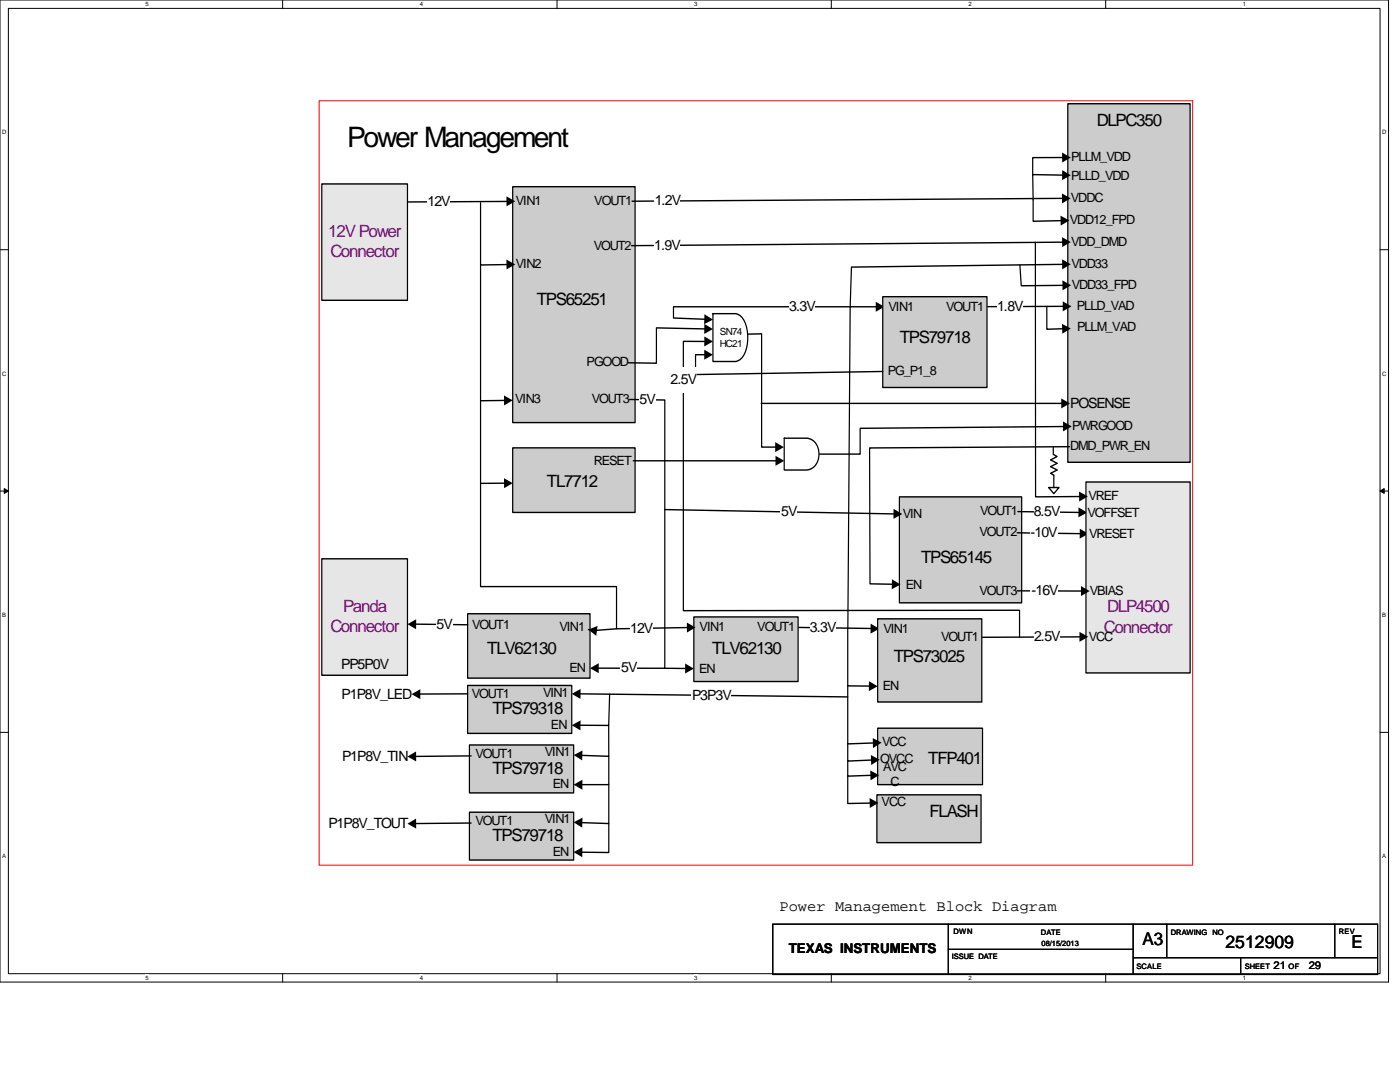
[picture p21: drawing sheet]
<svg xmlns="http://www.w3.org/2000/svg" width="279mm" height="216mm" viewBox="0 0 279 216" stroke-linecap="round" stroke-linejoin="round" font-family="sans-serif">
<defs><g id="words">
<text font-size="5.6" x="69.3" y="29.3">Power Management</text>
<g font-size="3.5">
<text x="228" y="188.6">A3</text>
<text x="244.6" y="189.2">2512909</text>
<text x="269.7" y="189.2">E</text>
</g>
<g font-size="3.4">
<text x="218.9" y="25.2">DLPC350</text>
<text x="107.1" y="60.9">TPS65251</text>
<text x="179.6" y="68.4">TPS79718</text>
<text x="109.1" y="97.2">TL7712</text>
<text x="183.8" y="112.3">TPS65145</text>
<text x="97.2" y="130.6">TLV62130</text>
<text x="142.2" y="130.6">TLV62130</text>
<text x="178.4" y="132.2">TPS73025</text>
<text x="98.3" y="142.6">TPS79318</text>
<text x="98.3" y="154.5">TPS79718</text>
<text x="185.3" y="152.4">TFP401</text>
<text x="98.3" y="167.9">TPS79718</text>
<text x="185.5" y="162.9">FLASH</text>
</g>
<g font-size="3.4" fill="#800080">
<text x="65.5" y="47.3">12V Power</text>
<text x="65.9" y="51.4">Connector</text>
<text x="68.5" y="122.1">Panda</text>
<text x="220.9" y="122.1">DLP4500</text>
<text x="65.9" y="126.2">Connector</text>
<text x="220.3" y="126.2">Connector</text>
</g>
<text font-size="3.1" x="155.6" y="181.8">Power Management Block Diagram</text>
<g font-size="2.8">
<text x="85.3" y="41.1">12V</text>
<text x="130.7" y="40.9">1.2V</text>
<text x="130.6" y="49.8">1.9V</text>
<text x="157.5" y="62.1">3.3V</text>
<text x="199" y="62">1.8V</text>
<text x="133.8" y="76.6">2.5V</text>
<text x="127.7" y="80.6">5V</text>
<text x="213.6" y="81.3">POSENSE</text>
<text x="155.9" y="103">5V</text>
<text x="205.6" y="107.2">-10V</text>
<text x="206.3" y="103">8.5V</text>
<text x="205.8" y="118.7">-16V</text>
<text x="87.1" y="125.5">5V</text>
<text x="125.8" y="126.2">12V</text>
<text x="161.6" y="126.1">3.3V</text>
<text x="206.4" y="128">2.5V</text>
<text x="68.1" y="133.6">PP5P0V</text>
<text x="124" y="134.2">5V</text>
<text x="68.2" y="139.4">P1P8V_LED</text>
<text x="138.1" y="139.6">P3P3V</text>
<text x="68.3" y="151.8">P1P8V_TIN</text>
<text x="65.5" y="165.2">P1P8V_TOUT</text>
</g>
<text font-size="2.7" x="157.4" y="190.2">TEXAS INSTRUMENTS</text>
<g font-size="2.5">
<text x="213.8" y="35.8">PLLD_VDD</text>
<text x="213.8" y="32.2">PLLM_VDD</text>
<text x="102.9" y="40.9">VIN1</text>
<text x="118.6" y="40.9">VOUT1</text>
<text x="213.7" y="40.3">VDDC</text>
<text x="213.5" y="44.6">VDD12_FPD</text>
<text x="102.9" y="53.5">VIN2</text>
<text x="118.5" y="49.8">VOUT2</text>
<text x="213.8" y="49">VDD_DMD</text>
<text x="213.8" y="53.4">VDD33</text>
<text x="213.9" y="57.6">VDD33_FPD</text>
<text x="177.3" y="62">VIN1</text>
<text x="188.8" y="62">VOUT1</text>
<text x="214.9" y="61.8">PLLD_VAD</text>
<text x="214.9" y="66.1">PLLM_VAD</text>
<text x="117.1" y="73.1">PGOOD</text>
<text x="177.2" y="74.8">PG_P1_8</text>
<text x="102.8" y="80.4">VIN3</text>
<text x="118.1" y="80.4">VOUT3</text>
<text x="213.6" y="89.8">DMD_PWR_EN</text>
<text x="214" y="85.8">PWRGOOD</text>
<text x="118.5" y="92.7">RESET</text>
<text x="217.2" y="99.8">VREF</text>
<text x="180.2" y="103.4">VIN</text>
<text x="195.5" y="107">VOUT2</text>
<text x="195.6" y="102.8">VOUT1</text>
<text x="217" y="103.1">VOFFSET</text>
<text x="217.3" y="107.3">VRESET</text>
<text x="180.8" y="117.4">EN</text>
<text x="195.5" y="118.6">VOUT3</text>
<text x="217.5" y="118.7">VBIAS</text>
<text x="94.2" y="125.5">VOUT1</text>
<text x="111.7" y="125.9">VIN1</text>
<text x="139.6" y="125.9">VIN1</text>
<text x="151.1" y="125.9">VOUT1</text>
<text x="176.3" y="126.3">VIN1</text>
<text x="187.8" y="128">VOUT1</text>
<text x="217.3" y="127.8">VCC</text>
<text x="113.6" y="134.1">EN</text>
<text x="139.5" y="134.2">EN</text>
<text x="176.2" y="137.7">EN</text>
<text x="94.2" y="139.3">VOUT1</text>
<text x="108.4" y="139.2">VIN1</text>
<text x="110" y="145.5">EN</text>
<text x="176" y="148.9">VCC</text>
<text x="94.9" y="151.3">VOUT1</text>
<text x="108.7" y="150.9">VIN1</text>
<text x="175.7" y="152.2">OVCC</text>
<text x="176.2" y="153.8">AVC</text>
<text x="110.3" y="157.3">EN</text>
<text x="175.9" y="160.9">VCC</text>
<text x="177.7" y="156.8">C</text>
<text x="94.9" y="164.7">VOUT1</text>
<text x="108.7" y="164.3">VIN1</text>
<text x="110.3" y="170.8">EN</text>
</g>
<g font-size="2.2">
<text x="254.1" y="193.4">21</text>
<text x="261.2" y="193.4">29</text>
</g>
<g font-size="2">
<text x="143.6" y="69.2">HC21</text>
<text x="143.7" y="66.8">SN74</text>
</g>
<g font-size="1.5">
<text x="189.9" y="191.5">ISSUE DATE</text>
<text x="190.3" y="186.4">DWN</text>
<text x="207.7" y="186.6">DATE</text>
<text x="207.9" y="188.8">08/15/2013</text>
<text x="233.7" y="186.6">DRAWING</text>
<text x="242" y="186.6">NO</text>
<text x="267.2" y="186.4">REV</text>
<text x="226.8" y="193.3">SCALE</text>
<text x="248.4" y="193.3">SHEET</text>
<text x="257.2" y="193.3">OF</text>
</g>
<g font-size="1.2">
<text x="29" y="1.3">5</text>
<text x="83.8" y="1.3">4</text>
<text x="138.5" y="1.3">3</text>
<text x="193.3" y="1.3">2</text>
<text x="248" y="1.3">1</text>
<text x=".4" y="26.8">D</text>
<text x="275.8" y="26.8">D</text>
<text x=".4" y="75">C</text>
<text x="275.8" y="75">C</text>
<text x=".4" y="123.1">B</text>
<text x="275.8" y="123.1">B</text>
<text x=".4" y="171.3">A</text>
<text x="275.8" y="171.3">A</text>
<text x="29" y="195.6">5</text>
<text x="83.8" y="195.6">4</text>
<text x="138.5" y="195.6">3</text>
<text x="193.3" y="195.6">2</text>
<text x="248" y="195.6">1</text>
</g>
</g></defs>
<path d="M0 0h277.1v196h-277.1zM1.7 1.7h273.7v192.6h-273.7z" fill="none" stroke="#000" stroke-width=".2"/>
<g fill="#fff">
<path d="M29 .2h.7v1.3h-.7z"/>
<path d="M29 194.5h.7v1.3h-.7z"/>
</g>
<path d="M56.4 0v1.7M56.4 194.3v1.7" fill="none" stroke="#000" stroke-width=".2"/>
<g fill="#fff">
<path d="M83.8 .2h.6v1.3h-.6z"/>
<path d="M83.8 194.5h.6v1.3h-.6z"/>
</g>
<path d="M111.2 0v1.7M111.2 194.3v1.7" fill="none" stroke="#000" stroke-width=".2"/>
<g fill="#fff">
<path d="M138.5 .2h.7v1.3h-.7z"/>
<path d="M138.5 194.5h.7v1.3h-.7z"/>
</g>
<path d="M165.9 0v1.7M165.9 194.3v1.7" fill="none" stroke="#000" stroke-width=".2"/>
<g fill="#fff">
<path d="M193.3 .2h.6v1.3h-.6z"/>
<path d="M193.3 194.5h.6v1.3h-.6z"/>
</g>
<path d="M220.7 0v1.7M220.7 194.3v1.7" fill="none" stroke="#000" stroke-width=".2"/>
<g fill="#fff">
<path d="M248 .2h.7v1.3h-.7z"/>
<path d="M248 194.5h.7v1.3h-.7z"/>
<path d="M.4 25.7h.9v1.4h-.9z"/>
<path d="M275.8 25.7h.9v1.4h-.9z"/>
<path d="M.4 73.9h.9v1.3h-.9z"/>
<path d="M275.8 73.9h.9v1.3h-.9z"/>
</g>
<path d="M0 49.8h1.7M275.4 49.8h1.7" fill="none" stroke="#000" stroke-width=".2"/>
<g fill="#fff">
<path d="M.4 122h.8v1.4h-.8z"/>
<path d="M275.8 122h.8v1.4h-.8z"/>
</g>
<path d="M0 98h1.7M275.4 98h1.7" fill="none" stroke="#000" stroke-width=".2"/>
<path d="M.8 97.5l.9 .5-.9 .4zM275.4 98l.8-.5v.9z" fill="#000" stroke="#000" stroke-width=".2"/>
<g fill="#fff">
<path d="M.4 170.2h.8v1.3h-.8z"/>
<path d="M275.8 170.2h.8v1.3h-.8z"/>
</g>
<path d="M0 146.1h1.7M275.4 146.1h1.7" fill="none" stroke="#000" stroke-width=".2"/>
<path d="M63.7 20.1v152.5h174.3v-152.5z" fill-rule="evenodd" fill="#fff" stroke="#f00" stroke-width=".2"/>
<path d="M64.2 36.7h17.1v23.2h-17.1z" fill="#e6e6e6"/>
<path d="M64.2 36.7h17.1v23.2h-17.1z" fill="none" stroke="#000" stroke-width=".26"/>
<path d="M102.3 37.3h24.4v47h-24.4z" fill="#ccc"/>
<path d="M102.3 37.3h24.4v47h-24.4zM95.9 40.4v12.5l5.4-.1M95.9 52.9v27.1l4.9-.1M101.3 40.2l-20 .1" fill="none" stroke="#000" stroke-width=".26"/>
<path d="M101.1 39.2l1.7 1-1.7 1zM101.1 51.8l1.7 1-1.7 1zM100.6 78.9l1.7 1-1.7 1z" fill="#000"/>
<path d="M213.1 20.7h24.4v71.5h-24.4z" fill="#ccc"/>
<path d="M212.2 39.6l-86.1 .6M213.1 20.7h24.4v71.5h-24.4z" fill="none" stroke="#000" stroke-width=".26"/>
<path d="M211.9 38.6l1.8 1-1.8 1z" fill="#000"/>
<g fill="#fff">
<path d="M130.6 38.4h5.2v3.4h-5.2z"/>
<path d="M130.7 38.4h5v3.4h-5z"/>
</g>
<path d="M102.3 89.4h24.4v12.9h-24.4z" fill="#ccc"/>
<path d="M102.3 89.4h24.4v12.9h-24.4z" fill="none" stroke="#000" stroke-width=".26"/>
<path d="M93.3 122.5h24.5v12.8h-24.5z" fill="#ccc"/>
<path d="M95.9 80v16.5l4.9-.1M95.9 96.5v20.5h27.1v8.5l-4.4 .3-1.2-.2M93.3 122.5h24.4v12.8h-24.4z" fill="none" stroke="#000" stroke-width=".26"/>
<path d="M100.6 95.4l1.7 1-1.7 1zM117.4 125.6l1.9-.7-.3 2z" fill="#000"/>
<path d="M64.2 111.5h17.1v23.2h-17.1z" fill="#e6e6e6"/>
<path d="M64.2 111.5h17.1v23.2h-17.1zM82.8 124.5l10.6 .2" fill="none" stroke="#000" stroke-width=".26"/>
<path d="M81.3 124.5l1.8-.9-.1 2z" fill="#000"/>
<g fill="#fff">
<path d="M87 122.9h3.2v3.4h-3.2z"/>
<path d="M87.1 122.9h3v3.4h-3z"/>
</g>
<path d="M138.5 123.1h20.8v12.9h-20.8z" fill="#ccc"/>
<path d="M125.6 79.7l7.1 .1v53.5h-13.4M137.3 125.2l-14.3 .3M138.5 123.1h20.8v12.9h-20.8z" fill="none" stroke="#000" stroke-width=".26"/>
<path d="M117.8 133.3l1.7-1v2zM137.1 124.2l1.7 1-1.7 1z" fill="#000"/>
<g fill="#fff">
<path d="M127.6 78.1h3.2v3.4h-3.2z"/>
<path d="M127.7 78.1h3v3.4h-3z"/>
</g>
<path d="M132.7 133.3l4.2 .1M159.4 125.2l14.6 .2" fill="none" stroke="#000" stroke-width=".26"/>
<path d="M136.7 132.4l1.8 1-1.8 1zM173.8 124.4l1.7 1.1-1.8 .9z" fill="#000"/>
<g fill="#fff">
<path d="M161.6 123.6h5.2v3.4h-5.2z"/>
<path d="M161.6 123.6h5.1v3.4h-5.1z"/>
</g>
<path d="M206.2 39.9v4.3l5.7-.2M212.2 48.3l-86.2 .7" fill="none" stroke="#000" stroke-width=".26"/>
<path d="M211.6 43l1.8 1-1.7 1zM212 47.3l1.7 1-1.7 1z" fill="#000"/>
<g fill="#fff">
<path d="M130.5 47.3h5.2v3.4h-5.2z"/>
<path d="M130.6 47.3h5v3.4h-5z"/>
</g>
<path d="M179.5 99.1h24.4v21.2h-24.4z" fill="#ccc"/>
<path d="M179.5 99.1h24.4v21.2h-24.4zM132.7 101.7l45.8 .8M203.1 102.1l12.4 .2" fill="none" stroke="#000" stroke-width=".26"/>
<path d="M178.3 101.5l1.8 1.1-1.8 .9zM215.2 101.2l1.8 1.1-1.8 .9z" fill="#000"/>
<g fill="#fff">
<path d="M206.3 100.5h5.2v3.4h-5.2z"/>
<path d="M206.3 100.5h5.1v3.4h-5.1z"/>
</g>
<path d="M203 106.3l12.7 .2" fill="none" stroke="#000" stroke-width=".26"/>
<path d="M215.5 105.5l1.7 1-1.7 1z" fill="#000"/>
<g fill="#fff">
<path d="M205.5 104.7h5.5v3.4h-5.5z"/>
<path d="M205.7 104.7h5.2v3.4h-5.2z"/>
</g>
<path d="M216.7 96.2h20.8v38.1h-20.8z" fill="#e6e6e6"/>
<path d="M216.7 96.2h20.8v38.1h-20.8zM203 117.9h12.9" fill="none" stroke="#000" stroke-width=".26"/>
<path d="M215.7 116.9l1.8 1-1.8 1z" fill="#000"/>
<g fill="#fff">
<path d="M205.7 116.2h5.5v3.4h-5.5z"/>
<path d="M205.8 116.2h5.3v3.4h-5.3z"/>
</g>
<path d="M213.5 89.1l-40 .3 .1 27.1 4.6 .1" fill="none" stroke="#000" stroke-width=".26"/>
<path d="M178 115.6l1.7 1-1.7 1z" fill="#000"/>
<path d="M209.7 90.7h1.3v4.1h-1.3z" fill-rule="evenodd" fill="#fff"/>
<path d="M209.3 97.3h2l-1 1.2zM210.2 89.3v1.4M210.3 90.7l.7 .4-1.3 .7 1.3 .7-1.3 .6 1.3 .7-1.3 .6 .6 .4v2.5" fill="none" stroke="#000" stroke-width=".26"/>
<path d="M175.2 123.5h20.7v16.6h-20.7z" fill="#ccc"/>
<path d="M175.2 123.5h20.7v16.6h-20.7zM215.7 127.1l-19.6 .1" fill="none" stroke="#000" stroke-width=".26"/>
<path d="M215.4 126.1l1.8 1-1.8 1z" fill="#000"/>
<g fill="#fff">
<path d="M206.3 125.4h5.2v3.4h-5.2z"/>
<path d="M206.4 125.4h5.1v3.4h-5.1z"/>
</g>
<path d="M206.6 48.4l.1 50.7h8.9M169.7 61.2h5.3M169.2 125.3v11.6h4.4" fill="none" stroke="#000" stroke-width=".26"/>
<path d="M174.8 60.2l1.7 1-1.7 1zM215.3 98.1l1.8 1-1.7 1zM173.4 135.9l1.8 1-1.8 1z" fill="#000"/>
<path d="M176.2 59.2h20.8v18.1h-20.8z" fill="#ccc"/>
<path d="M176.2 59.2h20.8v18.1h-20.8zM212.3 61.1l-15.2 .1" fill="none" stroke="#000" stroke-width=".26"/>
<path d="M212.1 60.1l1.7 1-1.7 1z" fill="#000"/>
<g fill="#fff">
<path d="M198.9 59.5h5.2v3.4h-5.2z"/>
<path d="M199 59.5h5.1v3.4h-5.1z"/>
</g>
<path d="M212.2 31.4l-6.1 .1v3.3M212.2 34.9l-6.1-.1 .1 5.1M203.5 52.9l.3 4.1 8.5-.1M212.2 52.7l-42.3 .6-.2 7.9-.5 64.1M140.8 70.8h-2v3.9l37.4-.6M208.9 61.1v4.6l3.3-.1" fill="none" stroke="#000" stroke-width=".26"/>
<path d="M212 30.4l1.7 1-1.7 1zM212 34l1.7 1-1.7 .9zM212 51.8l1.7 .9-1.7 1zM212 55.9l1.8 1-1.8 1zM140.5 69.8l1.8 1-1.8 1zM211.9 64.6l1.8 1-1.7 1z" fill="#000"/>
<path d="M156.5 87.4h4.5a3.1 3.1 0 0 1 2.3 4.4 2.66 2.66 0 0 1-2.3 2h-4.5z" fill-rule="evenodd" fill="#fff"/>
<path d="M156.5 87.4h4.5a3 3 0 0 1 2.4 3.6 2.89 2.89 0 0 1-2.4 2.8h-4.5z" fill="none" stroke="#000" stroke-width=".26"/>
<path d="M142.3 62.6h4.5a2.92 2.92 0 0 1 2.1 2.5 7.8 7.8 0 0 1-.7 6.2l-.6 .5-.8 .3h-4.5z" fill-rule="evenodd" fill="#fff"/>
<path d="M140.8 65.6l-9.8-.2v7.1l-5.6-.1M140.8 68.1h-4.4v53.8l67.1-.1v5.3M142.3 62.6h4.5a3 3 0 0 1 2.2 2.5 7.8 7.8 0 0 1-.8 6.2l-.7 .6-.7 .2h-4.5zM149.3 66.7l2.7-.1v22.6h2.9M169.7 61.2h-35.3v2.3l6.4 .2M126.4 91.9h28.6M212.4 85.1l-40.7 .4v5.1h-8.1" fill="none" stroke="#000" stroke-width=".26"/>
<path d="M140.6 64.6l1.7 1.1-1.8 .9zM140.6 67.1l1.7 1-1.8 1zM140.6 62.7l1.7 1.1-1.8 .9zM154.7 88.2l1.7 1-1.7 1zM154.8 91l1.7 .9-1.7 1zM212.2 84.1l1.7 1-1.7 1z" fill="#000"/>
<g fill="#fff">
<path d="M157.5 59.5h5.1v3.4h-5.1z"/>
<path d="M133.6 73.2h5.5v5.1h-5.5z"/>
<path d="M133.8 74.1h5.1v3.3h-5.1z"/>
<path d="M155.8 100.5h3.2v3.3h-3.2z"/>
<path d="M155.9 100.5h3v3.3h-3z"/>
<path d="M123.9 131.6h3.2v3.4h-3.2z"/>
<path d="M124 131.6h3v3.4h-3z"/>
<path d="M85.3 38.6h4.4v3.4h-4.4z"/>
<path d="M125.8 123.7h4.4v3.4h-4.4z"/>
</g>
<path d="M151.9 80.5h60.1" fill="none" stroke="#000" stroke-width=".26"/>
<path d="M211.8 79.5l1.7 1-1.7 1z" fill="#000"/>
<path d="M175.2 145.3h20.9v11.3h-20.9z" fill="#ccc"/>
<path d="M175.2 145.3h20.9v11.3h-20.9z" fill="none" stroke="#000" stroke-width=".26"/>
<path d="M175 158.6h20.8v9.5h-20.8z" fill="#ccc"/>
<path d="M115.6 138.4l53.6 .7M169.2 136.9v11.5l5.2-.2M169.2 148.4v3.5l4.9-.2M169.2 151.9v3l4.7-.2M169.2 154.9v5.4l4.6-.1M175 158.6h20.8v9.5h-20.8z" fill="none" stroke="#000" stroke-width=".26"/>
<path d="M114.1 138.5l1.8-1-.1 2zM173.5 159.2l1.8 1-1.7 1zM173.7 153.7l1.8 1-1.8 1zM173.8 150.7l1.8 .9-1.7 1.1zM174.2 147.3l1.7 .9-1.7 1.1z" fill="#000"/>
<g fill="#fff">
<path d="M138 137.1h7.9v3.4h-7.9z"/>
<path d="M138.1 137.1h7.7v3.4h-7.7z"/>
</g>
<path d="M93.3 136.8h20.8v9.5h-20.8z" fill="#ccc"/>
<path d="M93.3 136.8h20.8v9.5h-20.8zM93.3 138.4l-9.6 .1M121.7 138.5l-.2 6.3-5.9-.1" fill="none" stroke="#000" stroke-width=".26"/>
<path d="M82.1 138.5l1.8-1v2zM114.1 144.7l1.8-1-.1 2z" fill="#000"/>
<path d="M68.1 136.9h.5v3.4h-.5z" fill="#fff"/>
<path d="M93.7 148.7h20.8v9.5h-20.8z" fill="#ccc"/>
<path d="M93.7 148.6h20.8v9.6h-20.8zM94 150.8l-11.2 .1M121.5 150.9v5.7h-5.5" fill="none" stroke="#000" stroke-width=".26"/>
<path d="M81.3 151l1.7-1.1 .1 2zM114.5 156.6l1.7-1v2z" fill="#000"/>
<path d="M68.2 149.3h.5v3.4h-.5z" fill="#fff"/>
<path d="M121.5 144.8v6.1l-5.5-.2" fill="none" stroke="#000" stroke-width=".26"/>
<path d="M114.5 150.7l1.7-.9v1.9z" fill="#000"/>
<path d="M93.7 162.1h20.8v9.5h-20.8z" fill="#ccc"/>
<path d="M93.7 162.1h20.8v9.5h-20.8zM94 164.2l-11.2 .1M121.5 164.3v5.8l-5.5-.1" fill="none" stroke="#000" stroke-width=".26"/>
<path d="M81.3 164.4l1.7-1.1 .1 2zM114.5 170l1.7-.9v1.9z" fill="#000"/>
<path d="M65.5 162.7h.5v3.4h-.5z" fill="#fff"/>
<path d="M121.5 156.6v7.7l-5.5-.2" fill="none" stroke="#000" stroke-width=".26"/>
<path d="M114.5 164.1l1.7-.9v1.9z" fill="#000"/>
<path d="M154.2 184.4h120.7v10.1h-120.7zM189.3 184.4v10.1M189.3 189.4h36.8M226.1 184.4v10.1M226.1 191.1h6.8M232.9 184.4v6.7h41.9M247.6 191.1v3.4M266.4 184.4v6.7" fill="none" stroke="#000" stroke-width=".2"/>
<use href="#words"/>
</svg>
